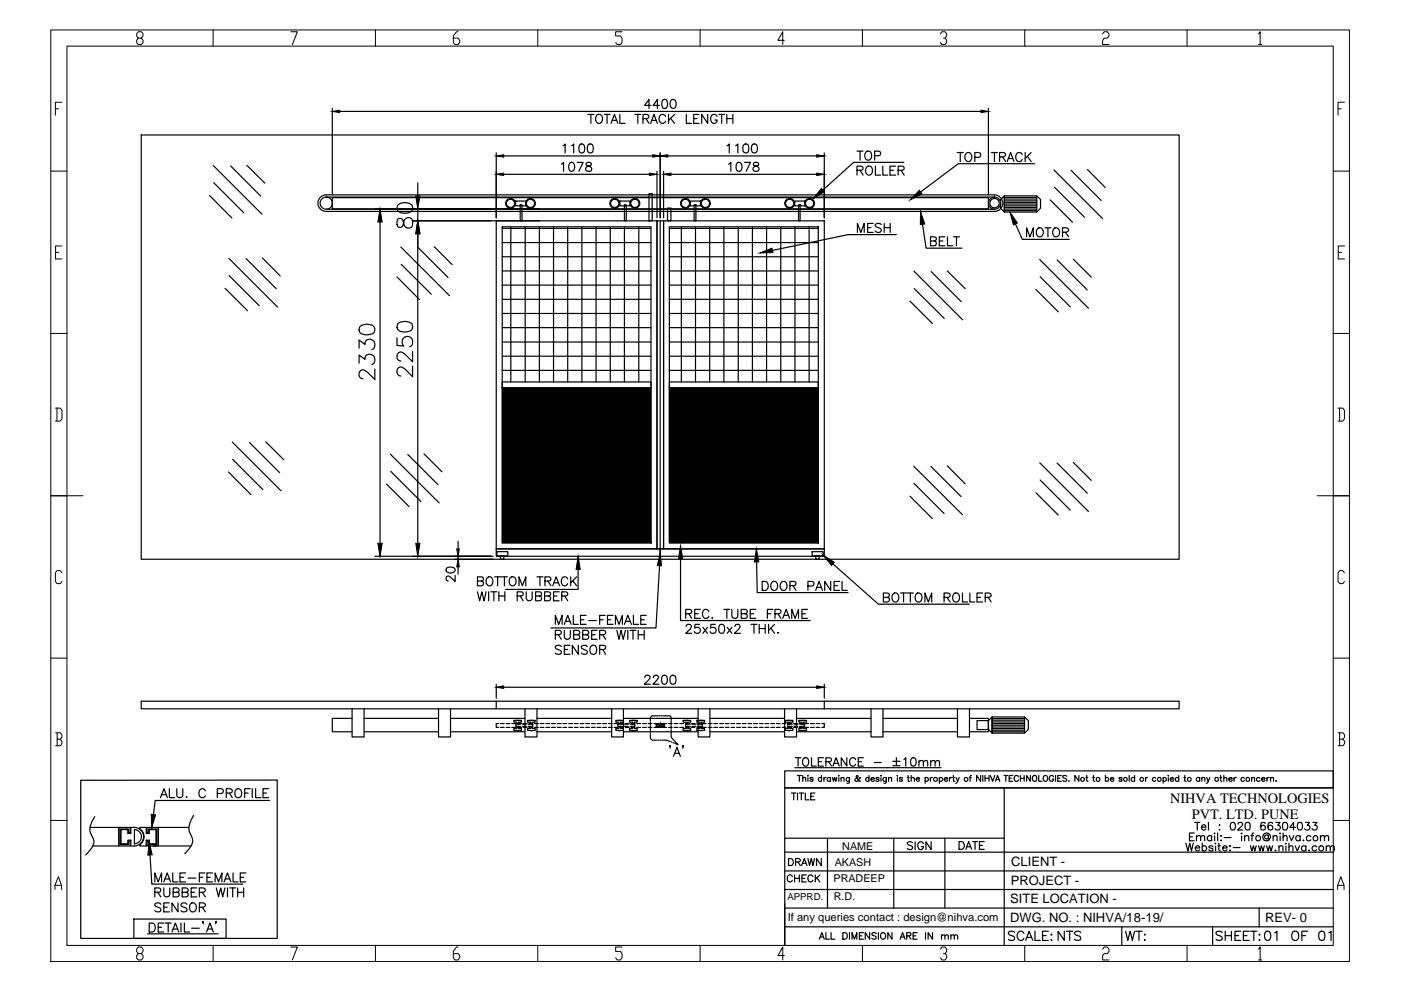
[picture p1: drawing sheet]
<svg xmlns="http://www.w3.org/2000/svg" width="297mm" height="210mm" viewBox="0 0 297 210" stroke-linecap="round" stroke-linejoin="round" font-family="sans-serif">
<defs><g id="words">
<g font-size="3">
<text x="248.1" y="170.3">NIHVA TECHNOLOGIES</text>
<text x="252.7" y="173.7">PVT. LTD. PUNE</text>
</g>
<g font-size="2.8">
<text x="214.4" y="183.6">CLIENT -</text>
<text x="214.2" y="191.5">SITE LOCATION -</text>
<text x="214.3" y="187.6">PROJECT -</text>
<text x="214.2" y="195.5">DWG. NO. : NIHVA/18-19/</text>
<text x="268.2" y="195.5">REV- 0</text>
</g>
<text font-size="2.4" x="167" y="195.2">If any queries contact : design@nihva.com</text>
<g font-size="2.3">
<text x="177" y="183.5">AKASH</text>
<text x="178.6" y="180.1">NAME</text>
<text x="176.7" y="187.1">PRADEEP</text>
<text x="176.8" y="190.9">R.D.</text>
</g>
<text font-size="2" x="166.9" y="190.9">APPRD.</text>
</g></defs>
<!-- layer: 0 -->
<g fill="none" stroke="#000" stroke-width=".25">
<path d="M29.9 28.6h220.1v90h-220.1zM45.2 35.1l10.4 10.3M45.3 38.7l6.4 6.4M48.9 35.2l6.4 6.4M52.3 35.1l3.8 3.7M70.5 23v18.3M72 23.6h136M88.6 38.8v2.7M105.2 32.4v13.8M106.8 37h30.9M106.8 33.1h31.6M119 34.8l.5-.4v1.9"/>
<path d="M119.4 30.9l.4-.4v1.9M120.8 34.5a.55 .55 0 0 1 .9 .3 .88 .88 0 0 1 .1 1.1 .88 .88 0 0 1-1 .3 1.51 1.51 0 0 1 0-1.7zM121.2 30.9l.4-.4v1.9M122.4 34.4h1.2l-.9 1.9M123 30.6a.59 .59 0 0 1 .9 .3 1.26 1.26 0 0 1-.4 1.5h-.3a1.27 1.27 0 0 1-.2-1.8zM124.3 34.5v.4l.3 .2a.8 .8 0 0 1 .8 .9 .64 .64 0 0 1-.8 .3 .64 .64 0 0 1-.3-.8l1-.4 .1-.4a.68 .68 0 0 0-1.1-.2zM124.6 24.3h1.3M124.8 30.6a.61 .61 0 0 1 .9 .3 1.64 1.64 0 0 1-.2 1.4 .67 .67 0 0 1-.9-.2 1.56 1.56 0 0 1 .2-1.5zM125.3 24.3v1.9M126.5 24.5a.71 .71 0 0 1 .8-.2 .71 .71 0 0 1 .4 .7 .82 .82 0 0 1-.2 .9 .82 .82 0 0 1-.9 .1l-.3-.6zM128.1 24.3h1.2M128.7 24.3v1.9"/>
<path d="M129.6 26.2l.7-1.9 .7 1.9M129.8 25.5h.9M131.4 24.3v1.9h1.1M134.6 24.3h1.3M135.2 24.3v1.9M136.3 25.1h1.1a.4 .4 0 0 0 .2-.4 .4 .4 0 0 0-.2-.4h-1.1v1.9M137 25.1l.6 1.1M137.9 26.2l.8-1.9 .7 1.9M138 22.4h-1.3l.9-1.3v1.9M138.2 25.5h.9M139.3 36.3v9.9M139.8 22.4h-1.3l.9-1.3v1.9"/>
<path d="M140 32.4v13.8M140.6 21.2a.59 .59 0 0 1 .8 .3 .96 .96 0 0 1-.6 1.5 1.27 1.27 0 0 1-.2-1.8zM140.7 36.3v9.9M141.1 24.7a.7 .7 0 0 0-.8-.4 .7 .7 0 0 0-.5 .7v.4a.69 .69 0 0 0 .5 .8 .69 .69 0 0 0 .8-.5M141.6 33.1h31.6M141.7 24.3v1.9M142.2 25.1l.8 1.1M142.3 37h30.9M142.4 21.2a.61 .61 0 0 1 .9 .3 .96 .96 0 0 1-.7 1.5 1.19 1.19 0 0 1-.2-1.8zM143 24.3l-1.3 1.2M145.5 24.3v1.9h1.1M147.1 25.1h.7"/>
<path d="M148.2 24.3h-1.1v1.9h1.1M150 24.3v1.9l-1.2-1.9v1.9M152 24.7a.7 .7 0 0 0-.8-.4 .7 .7 0 0 0-.5 .7 .82 .82 0 0 0 .2 .9 .82 .82 0 0 0 .9 .1l.2-.6h-.4M152.4 24.3h1.2M153 24.3v1.9M154.1 25.1h1.3M154.1 24.3v1.9M154.1 30.9l.5-.4v1.9M154.5 34.8l.5-.4v1.9M155.4 24.3v1.9M156 30.9l.4-.4v1.9M156.3 34.5a.55 .55 0 0 1 .9 .3 .88 .88 0 0 1 .1 1.1 .88 .88 0 0 1-1 .3 1.51 1.51 0 0 1 0-1.7z"/>
<path d="M157.8 30.6a.61 .61 0 0 1 .9 .3 1.64 1.64 0 0 1-.2 1.4 .67 .67 0 0 1-.9-.2 1.56 1.56 0 0 1 .2-1.5zM157.8 34.4h1.3l-.9 1.9M159.6 30.6a.64 .64 0 0 1 .9 .3 1.21 1.21 0 0 1-.5 1.5h-.1a.99 .99 0 0 1-.5-1.5zM159.8 34.5v.6l.6 .2a.53 .53 0 0 1 .5 .5 .53 .53 0 0 1-.4 .5l-.8-.1a.56 .56 0 0 1 .5-.9l.6-.2v-.4a.68 .68 0 0 0-1-.2zM174.8 32.4v13.8M181.7 36.1l1.1-.1 .2-.2-.1-.4-.3-.2h-.9v1.9M181.7 32h1.3M182.3 32v2M182.3 36.1l.7 1M183.5 32.3a.71 .71 0 0 1 .8-.2 .71 .71 0 0 1 .5 .7v.4a.72 .72 0 0 1-.7 .8 .72 .72 0 0 1-.7-.8zM183.7 35.5a.78 .78 0 0 1 1-.1 .78 .78 0 0 1 .3 1 .72 .72 0 0 1-.8 .8 .72 .72 0 0 1-.7-.8zM185.4 33l1.1-.1 .2-.2-.1-.5-.4-.2h-.8v2"/>
<path d="M185.6 35.2v1.9h1.1M187.2 35.2v1.9h1M188.7 36.1h.7M189.9 35.2h-1.2v1.9h1.2M190.4 36.1l1.1-.1a.4 .4 0 0 0 .2-.3 .4 .4 0 0 0-.2-.4l-1.1-.1v1.9M191.1 36.1l.6 1M191.6 34.4h-10.6l-6.5 5.9M203 32.3h1.2M203.6 32.3v1.9M204.9 32.4a.93 .93 0 0 1 1.1 .5 .93 .93 0 0 1-.2 1.1l-.1 .2a.95 .95 0 0 1-1.1-.6 .95 .95 0 0 1 .3-1.2zM206.7 33.4h.8a.51 .51 0 0 0 .4-.5 .51 .51 0 0 0-.4-.6h-.8v1.9M209.6 23v18.3"/>
<path d="M210.2 32.3h1.3M210.8 32.3v1.9M211.9 33.3h.8l.4-.2 .1-.4-.5-.4h-.8v1.9M212.6 33.3l.6 .9M213.5 34.2l.8-1.9 .7 1.9M213.8 33.6h.9M216.7 32.8a.69 .69 0 0 0-.8-.5 .69 .69 0 0 0-.5 .8v.4a.69 .69 0 0 0 .5 .8 .69 .69 0 0 0 .8-.5M217.4 32.3v1.9M217.8 33.1l.8 1.1M218.6 32.3l-1.2 1.3M219.4 34.7h-16.2l-8 6M223.4 36l10.4 10.4"/>
<path d="M223.5 39.7l6.4 6.4M227.1 36.1l6.4 6.4M230.6 35.9l3.7 3.9M44.4 41.4l4.8 4.8M48.5 54.8l10.4 10.3M48.6 58.4l6.4 6.4M52.2 54.8l6.4 6.4M55.6 54.7l3.8 3.8M67.9 41.8l.8-.4 .5-.1h141.7a1.76 1.76 0 0 1 1.7 1.8 1.76 1.76 0 0 1-1.7 1.7h-141.7a1.76 1.76 0 0 1-1.7-1.1 1.76 1.76 0 0 1 .4-1.9zM69.2 41.8h141.7M69.2 44.4h141.7M70.5 41.9h139.1v2.4h-139.1z"/>
<path d="M79.5 44.3h34.9M80.6 47.1v68.1M84.2 58.7l4.7 4.8M84.3 46.4a1.28 1.28 0 0 0 .3 1.8h.4a1.93 1.93 0 0 0 .7-1.6 .92 .92 0 0 1 1-.5 .92 .92 0 0 1 .8 .8l-.2 1.1a1 1 0 0 1-1 .3 1 1 0 0 1-.7-.9l-.2-.6a.69 .69 0 0 0-1.1-.4zM84.3 43.5a2.43 2.43 0 0 1 3 0 1.11 1.11 0 0 1-.5 1.5 2.55 2.55 0 0 1-2.5-.3l-.1-.5zM85 52.4l10.3 10.3M85.1 56l6.4 6.4M87.5 46.8h26.9M88.6 44.3v2.5M88.6 49.6v65.6M88.6 52.5l6.4 6.3M92.1 52.3l3.8 3.8"/>
<path d="M105.2 46.8h34.1v69.6h-34.1zM106.5 48.1h31.5v67h-31.5zM106.5 48.4h31.5M106.5 51.4h31.5M106.5 54.4h31.5M106.5 57.4h31.5M108.3 48.1v32.9M109.3 42.6h2.1v1h-2.1zM110.3 43.4h.4v3.4h-.4zM111.4 48.1v32.9M114.4 48.1v32.9M117.4 48.1v32.9"/>
<path d="M120.4 48.1v32.9M123.4 48.1v32.9M126.4 48.1v32.9M129.4 48.1v32.9M131.4 42.6h2.2v1h-2.2zM132.4 43.4h.4v3.4h-.4zM132.4 48.1v32.9M135.4 48.1v32.9M137.6 41.1h.7v5.7h-.7zM139.3 46.8h1.4v69.6h-1.4zM140 46.8v69.6M140.7 46.8h34.1v69.6h-34.1z"/>
<path d="M141.5 44.1h.8v2.7h-.8zM141.9 48.1h31.6v67h-31.6zM141.9 48.4h31.6M141.9 51.4h31.6M141.9 54.4h31.6M141.9 57.4h31.6M144.5 48.1v32.9M146.4 42.6h2.1v1h-2.1zM147.2 43.4h.3v3.4h-.3zM147.5 48.1v32.9M150.5 48.1v32.9M153.5 48.1v32.9"/>
<path d="M156.5 48.1v32.9M159.5 48.1v32.9M162.5 48.1v32.9M165.5 48.1v32.9M168.5 42.6h2.2v1h-2.2zM168.5 48.1v32.9M169.3 43.4h.3v3.4h-.3zM171.5 48.1v32.9M181.8 49.3v-1.9l.7 1.9 .7-1.9v1.9M184 48.3h.7M185.1 47.4h-1.1v1.9h1.1M186.8 47.6a.73 .73 0 0 0-1.2 .2l.2 .3 .9 .4 .1 .5a.78 .78 0 0 1-1.2 0"/>
<path d="M187.5 48.3h1.2M187.5 47.4v1.9M188.7 47.4v1.9M190 49.7h-10.2l-16 3.4M193.8 57.5l10.3 10.3M195.6 47.6l.8 5h7.6M197.3 51.1l1-.1 .2-.2-.1-.4-.3-.2h-.8v1.9h.8a.51 .51 0 0 0 .4-.5 .51 .51 0 0 0-.4-.5M197.4 57.6l6.4 6.4M199.2 51.1h.7M200.3 50.2h-1.1v1.9h1.1M200.8 57.4l3.9 3.8M200.9 50.2v1.9h1.1"/>
<path d="M202.2 50.2h1.2M202.8 50.2v1.9M212.1 42.3v1.9l.9 .8v-3.5h6.8l.8 .8v1.9l-.8 .8h-6.8v-3.5zM213 41.9h6.8M213 42.2h6.8M213 42.6h6.8M213 42.9h6.8M213 43.3h6.8M213 43.6h6.8M213 44h6.8M213 44.3h6.8M213 44.7h6.8"/>
<path d="M215.3 47.5l1.5 3.3h9.9M217.6 50.2v-1.9l.8 1.9 .7-1.9v1.9M219.8 41.5v3.5M220.1 48.4a.93 .93 0 0 1 1.1 .4 .93 .93 0 0 1-.2 1.2l-.2 .1a.95 .95 0 0 1-1.1-.5 .95 .95 0 0 1 .4-1.2zM220.4 55l10.4 10.4M220.5 58.7l6.4 6.4M221.5 48.3h1.3M222.2 48.3v1.9M222.6 42.4l4.8 4.7M223.5 48.4a.95 .95 0 0 1 1.2 .6 .95 .95 0 0 1-.6 1.2 1.01 1.01 0 0 1-.9-.7 1.01 1.01 0 0 1 .3-1.1zM224.1 55.1l6.4 6.4M225.3 49.2l1-.1a.4 .4 0 0 0 .3-.4 .4 .4 0 0 0-.3-.3l-1-.1v1.9"/>
<path d="M225.9 49.2l.6 1M227.6 54.9l3.8 3.9M47.7 61.1l4.8 4.8M76.1 77v-1.7l1.3 .9a1.07 1.07 0 0 1 1.2-1.1 1.07 1.07 0 0 1 .9 1.4l-.2 .5-.5 .3M76.1 73.8v-1.7l1.3 .9a1.08 1.08 0 0 1 1.2-1.1 1.08 1.08 0 0 1 .9 1.5l-.2 .4-.5 .3M76.3 69.3a2.43 2.43 0 0 1 3 0 1.05 1.05 0 0 1-.5 1.5 2.75 2.75 0 0 1-2.5-.3l-.2-.5zM79.5 78.2v2.3l-1.6-1.6a.99 .99 0 0 0-1.4-.3l-.4 .4v.7l.2 .3 .6 .3M84.2 71.6v1.6l1.4 .2a1.16 1.16 0 0 1 .4-2 1.16 1.16 0 0 1 1.5 1.4l-.2 .4-.5 .3M84.3 68.6a2.61 2.61 0 0 1 3 0 1.15 1.15 0 0 1-.5 1.6 2.55 2.55 0 0 1-2.5-.3l-.1-.5zM87.5 77.6v2.3l-1.6-1.6a1.01 1.01 0 0 0-1.6-.2l-.1 .3v.7a.81 .81 0 0 0 .8 .6M87.5 74.5v2.2l-1.6-1.6a1.01 1.01 0 0 0-1.4-.3l-.3 .5v.6a.81 .81 0 0 0 .8 .6M106.5 60.5h31.5"/>
<path d="M106.5 63.5h31.5M106.5 66.5h31.5M106.5 69.5h31.5M106.5 72.5h31.5M106.5 75.5h31.5M106.5 78.5h31.5M141.9 60.5h31.6M141.9 63.5h31.6M141.9 66.5h31.6M141.9 69.5h31.6M141.9 72.5h31.6M141.9 75.5h31.6"/>
<path d="M141.9 78.5h31.6M192.9 63.8l4.8 4.8M193.8 61.2l6.4 6.3M219.6 61.4l4.8 4.7M49.2 93.7l10.4 10.4M49.3 97.4l6.4 6.4M52.9 93.8l6.4 6.4M56.4 93.7l3.7 3.8M82.8 96.3l10.3 10.3M82.9 99.9l6.4 6.4M86.5 96.4l6.4 6.3M89.9 96.2l3.8 3.8"/>
<path d="M106.5 81h31.5v1.2h-31.5zM141.9 81h31.6v1.2h-31.6zM193.7 98.8l10.4 10.3M197.4 98.9l6.4 6.4M200.8 98.8l3.8 3.8M220.4 98.1l10.4 10.4M224.1 98.2l6.4 6.4M227.6 98l3.8 3.9M48.4 100.1l4.8 4.8M79.5 117.9h25.1M82 102.7l4.7 4.7M96.5 118.6h8.1"/>
<path d="M97.1 114.8v1.6M97.1 117.9v.7M105.2 116.4h34.8v1.5h-34.8zM105.3 117h2.4v.9h-2.4zM106.1 117.9h.7v.7h-.7zM139.8 119.9l-.7 13.2h-22.3M140 116.4h34.8v1.5h-34.8zM144.3 118.4v13.2h27.5M160.4 119.1l.1 6.5h19.3M172.2 117h2.3v.9h-2.3zM172.9 117.9h.8v.7h-.8zM176.6 119.5l9.6 8.6h19.3"/>
<path d="M192.9 105.2l4.8 4.7M193.8 102.5l6.4 6.4M219.6 104.5l4.8 4.7M220.5 101.8l6.4 6.4M94.7 120.5a1.29 1.29 0 0 1 1.8 .2 1.02 1.02 0 0 1-.9 .8 1.02 1.02 0 0 1-1-.6zM96.5 122v1.3l-.9-.9a.57 .57 0 0 0-.9-.1l-.1 .6 .4 .3M97.1 120.2v1.6M101.2 123.2l1.1-.1 .2-.2-.1-.4-.3-.2h-.9v1.9h.9a.51 .51 0 0 0 .4-.5 .51 .51 0 0 0-.4-.5M101.2 125.5l.5 1.9 .5-1.9 .4 1.9 .5-1.9M103.3 122.6l.1-.2a.86 .86 0 0 1 1 .3 .86 .86 0 0 1 0 1 .69 .69 0 0 1-.8 .5 .69 .69 0 0 1-.5-.7zM103.6 125.5v1.9M104.1 125.5h1.2"/>
<path d="M104.7 125.5v1.9M104.9 122.3h1.2M105.5 122.3v1.9M105.8 125.5v1.9M105.8 126.4h1.2M106.3 122.3h1.3M106.9 122.3v1.9M107 125.5v1.9M108.1 122.6a.71 .71 0 0 1 .8-.3 .71 .71 0 0 1 .5 .7 .85 .85 0 0 1-.2 .9 .85 .85 0 0 1-.9 .2l-.3-.6zM109.7 126.4l1.1-.1 .1-.3-.1-.4-.3-.1h-.8v1.9M110 124.2v-1.9l.8 1.9 .7-1.9v1.9M110.3 126.4l.6 1"/>
<path d="M111.6 125.5v1.3a.64 .64 0 0 0 .6 .6 .64 .64 0 0 0 .6-.6v-1.3M113.6 126.4l1.1-.1 .1-.3-.1-.4-.3-.1h-.8v1.9h.8a.51 .51 0 0 0 .4-.5 .51 .51 0 0 0-.4-.5M113.8 122.3h1.3M114.5 122.3v1.9M115.5 126.4l1.1-.1 .1-.3-.1-.4-.3-.1h-.8v1.9h.8a.51 .51 0 0 0 .4-.5 .51 .51 0 0 0-.4-.5M115.5 123.2l1.1-.1 .2-.2-.1-.4-.3-.2h-.9v1.9M116.2 123.2l.6 1M117.2 124.2l.7-1.9 .7 1.9M117.4 126.4h.7M117.4 123.6h1M117.7 132.4v-1.9l.8 1.9 .7-1.9v1.9M117.7 134.6l1.1-.1 .2-.3-.1-.4-.4-.2h-.8v2"/>
<path d="M118.4 134.6l.6 1M118.5 125.5h-1.1v1.9h1.1M119 137.1a.73 .73 0 0 0-1.3 .2l.2 .2 .9 .4 .2 .6a.88 .88 0 0 1-1.3 0M119.1 126.4l1.1-.1 .2-.3-.1-.4-.4-.1h-.8v1.9M119.6 132.4l.8-1.9 .7 1.9M119.6 133.6v1.4a.64 .64 0 0 0 .7 .6 .64 .64 0 0 0 .6-.6v-1.4M119.6 137.7h.8M119.7 126.4l.7 1M119.9 131.7h.9M120.4 122.8a.69 .69 0 0 0-.8-.5 .69 .69 0 0 0-.6 .7v.5a.69 .69 0 0 0 .6 .7 .69 .69 0 0 0 .8-.5M120.8 136.8h-1.2v1.9h1.2M121 122.3v1.9"/>
<path d="M121.4 123.1l.9 1.1M121.6 130.5v1.9h1M121.6 134.6l1.1-.1a.4 .4 0 0 0 .2-.4 .4 .4 0 0 0-.2-.4l-1.1-.1v2h.8l.4-.2 .1-.5-.5-.3M122.3 122.3l-1.3 1.3M122.6 120.7v4.3h-15.4M122.6 136.8v1.9l-1.3-1.9v1.9M123.1 131.4h.7M123.5 134.6l1.1-.1a.4 .4 0 0 0 .2-.4 .4 .4 0 0 0-.2-.4l-1.1-.1v2h.8l.4-.2 .1-.5-.5-.3M124.3 130.5h-1.2v1.9h1.2M124.5 137.1a.73 .73 0 0 0-1.3 .2l.3 .2 .8 .4 .2 .6a.86 .86 0 0 1-1.3 0M124.8 131.6h1.6M125.2 137.1a.71 .71 0 0 1 .8-.3 .71 .71 0 0 1 .5 .7v.5a.72 .72 0 0 1-.7 .8 .72 .72 0 0 1-.7-.8z"/>
<path d="M125.4 134.6h.8M126.6 133.6h-1.2v2h1.2M127.1 134.6l1.1-.1 .2-.3-.1-.4-.3-.2h-.9v2M127.1 137.7l1.1-.1 .2-.2-.1-.4-.3-.2h-.9v1.9M127.1 131.4h.8M127.8 134.6l.6 1M127.8 137.7l.6 1M128.3 130.5h-1.2v1.9M128.8 131.4h.7M130 130.5h-1.2v1.9h1.2M130.5 132.4v-1.9l.7 1.9 .8-1.9v1.9M130.8 133.6l.4 2 .5-2 .4 2 .5-2"/>
<path d="M132.4 132.4l.7-1.9 .8 1.9M132.7 131.7h.9M133.1 133.6v2M133.6 133.6h1.2M134.2 133.6v2M134.3 130.5v1.9h1.1M135.3 134.6h1.3M135.3 133.6v2M135.9 131.4h.7M136.6 133.6v2M137 130.5h-1.1v1.9h1.1M145.4 130.1l1.1-.1 .2-.2-.1-.4-.4-.2h-.8v1.9"/>
<path d="M145.5 132.8a.58 .58 0 0 1 .5-.4 .58 .58 0 0 1 .6 .4l-.3 .6-.9 .9h1.3M146 130.1l.7 1M147.3 130.1h.7M148.3 132.4h-.9l-.1 .8a.67 .67 0 0 1 1 0 .67 .67 0 0 1-.1 1 .67 .67 0 0 1-1-.3M148.5 129.2h-1.2v1.9h1.2M149 133l1 1.3M150 133l-1 1.3M150.3 129.7a.69 .69 0 0 0-.8-.5 .69 .69 0 0 0-.6 .7v.5a.69 .69 0 0 0 .6 .7 .69 .69 0 0 0 .8-.5M151 130.9v.2zM151.7 132.4h-1l-.1 .8a.67 .67 0 0 1 1.1 0 .67 .67 0 0 1-.2 1 .67 .67 0 0 1-.9-.3M152.6 132.5a.64 .64 0 0 1 1 .3 .96 .96 0 0 1-.7 1.5 1.03 1.03 0 0 1-.4-1.5zM153.5 129.2h1.2"/>
<path d="M154.1 129.2v1.9M154.2 133l1 1.3M155.2 129.2v1.4a.64 .64 0 0 0 .6 .5 .64 .64 0 0 0 .6-.5v-1.4M155.2 133l-1 1.3M155.8 132.8l.1-.3 .3-.1 .5 .1 .2 .3-.3 .6-.9 .9h1.3M157.2 130.1l1.1-.1 .1-.2-.1-.4-.3-.2h-.8v1.9h.8l.3-.2 .1-.4-.4-.4M159.1 130.1h.7M159.2 132.4h1.3M159.9 132.4v1.9M160.2 129.2h-1.1v1.9h1.1M161 132.4v1.9M161 133.3h1.2"/>
<path d="M161.6 123.3h.6a1.02 1.02 0 0 1 .7 .9 1.02 1.02 0 0 1-.7 1h-.6zM162.2 132.4v1.9M162.7 130.1h.7M163 132.4v1.9M163.4 133.2l.8 1.1M163.6 123.5a.71 .71 0 0 1 .8-.2 .71 .71 0 0 1 .5 .7v.5a.72 .72 0 0 1-.8 .7 .72 .72 0 0 1-.7-.7zM163.9 129.2h-1.2v1.9M164.2 132.4l-1.2 1.2M164.3 130.1l1.1-.1 .2-.2-.1-.4-.4-.2h-.8v1.9M164.9 134.2h.1zM164.9 130.1l.7 1M165.8 123.4a.86 .86 0 0 1 1 .3 .86 .86 0 0 1 0 1 .69 .69 0 0 1-.8 .5 .69 .69 0 0 1-.6-.7 1.13 1.13 0 0 1 .4-1.1z"/>
<path d="M166 131.1l.7-1.9 .7 1.9M166.2 130.5h.9M167.5 124.2l1.1-.1 .2-.3-.1-.4-.4-.1h-.8v1.9M167.9 131.1v-1.9l.7 1.9 .7-1.9v1.9M168.1 124.2l.7 1M170 130.1h.7M171.2 129.2h-1.2v1.9h1.2M171.3 124.2h1.1l.2-.3-.1-.5-.4-.1h-.8v1.9M172.9 125.2l.8-1.9 .7 1.9M173.2 124.5h.9M176.1 123.3v1.9l-1.2-1.9v1.9M176.8 124.2h.8"/>
<path d="M178 123.3h-1.2v1.9h1.2M178.5 123.3v1.9h1.1M187.3 126.7l1.1-.2 .2-.2-.1-.4-.4-.2h-.8v1.9h.8l.4-.1 .1-.5-.5-.3M189.5 125.8a.93 .93 0 0 1 1.1 .4 .93 .93 0 0 1-.2 1.2l-.2 .2a.95 .95 0 0 1-1.1-.6 .95 .95 0 0 1 .4-1.2zM190.9 125.7h1.3M191.6 125.7v1.9M192.4 125.7h1.2M193 125.7v1.9M194.4 125.8a.95 .95 0 0 1 1.1 .7 .95 .95 0 0 1-.6 1.1 1.01 1.01 0 0 1-.9-.7 1.01 1.01 0 0 1 .4-1.1zM196.1 127.6v-1.9l.7 1.9 .7-1.9v1.9M200.2 126.7l1.1-.2 .1-.2v-.4l-.4-.2h-.8v1.9M200.8 126.7l.6 .9"/>
<path d="M202.4 125.8a.93 .93 0 0 1 1 .4 .93 .93 0 0 1-.1 1.2 .71 .71 0 0 1-.8 .2 .71 .71 0 0 1-.5-.7 1.13 1.13 0 0 1 .4-1.1zM204.1 125.7v1.9h1.1M205.6 125.7v1.9h1.1M207.2 126.7h.7M208.3 125.7h-1.1v1.9h1.1M208.9 126.7h.8l.3-.3 .2-.3-.5-.4h-.8v1.9M209.5 126.7l.7 .9M29.9 148.7h220.1v1.6h-220.1zM74.6 152.3h-4.1v2.9h4.1M74.6 150.3v6h2.6v-6M77.2 152.3h15.8M77.2 155.2h15.8"/>
<path d="M93 150.3v6h2.5v-6M95.5 152.3h15.8M95.5 155.2h15.8M105.2 145.1v2.9M105.2 148.7v1.6M105.7 153.4h-.5v.8h.5M106.1 153.4h.8M106.1 154.2h.8M106.8 145.7h66.4M107.3 153.4h.8M107.3 154.2h.8M108.5 153.4h.8"/>
<path d="M108.5 154.2h.8M109.5 152.7h-.6v.4h.6M109.5 154.4h-.6v.5h.6M109.6 152.7h.9v.4h-.5l-.1 .4M109.6 153.1v.4M109.6 154v.4M109.7 153.4h.8M109.7 154.2h.8M109.9 154l.1 .4h.5v.5h-.9M110.4 153.5h-1v.5h1M110.8 154h.8M110.8 153.5h.8"/>
<path d="M110.9 153.4h.8M110.9 154.2h.8M111.3 150.3v6h2.5v-6M112 153.5h1v.5h-1M112.2 153.4h.8M112.2 154.2h.8M112.5 154v.4h-.6v.5h.9M112.8 152.7h-.9v.4h.6v.4M112.8 153.1v.4M112.8 154v.4M112.9 152.7h.6v.4h-.6M112.9 154.4h.6v.5h-.6"/>
<path d="M113.3 153.4h.8M113.3 154.2h.8M113.8 152.3h15.9M113.8 155.2h15.9M114.5 153.4h.8M114.5 154.2h.8M115.8 153.4h.8M115.8 154.2h.8M116.9 153.4h.8M116.9 154.2h.8M118.2 153.4h.8M118.2 154.2h.8"/>
<path d="M119.4 153.4h.8M119.4 154.2h.8M120.6 153.4h.8M120.6 154.2h.8M121.8 153.4h.8M121.8 154.2h.8M123 153.4h.8M123 154.2h.8M124.2 153.4h.8M124.2 154.2h.8M125.4 153.4h.8M125.4 154.2h.8"/>
<path d="M126.6 153.4h.8M126.6 154.2h.8M127.8 153.4h.8M127.8 154.2h.8M129 153.4h.8M129 154.2h.8M129.7 150.3v6h2.5v-6M130.2 153.4h.8M130.2 154.2h.8M131.2 154v.4h-.6v.5h.9M131.4 153.4h.8M131.4 154.2h.8"/>
<path d="M131.5 152.7h-.9v.4h.6v.4M131.5 153.1v.4M131.5 154v.4M131.6 152.7h.6v.4h-.6M131.6 154.4h.6v.5h-.6M132 153.5h-1v.5h1M132.2 152.3h15.8M132.2 155.2h15.8M132.4 154h.8M132.4 153.5h.8M132.6 153.4h.8M132.6 154.2h.8"/>
<path d="M133.6 153.5h1v.5h-1M133.8 153.4h.8M133.8 154.2h.8M134.1 154v.4h-.6v.5h1M134.5 152.7h-1v.4h.6v.4M134.5 153.1v.4M134.5 154v.4M134.5 152.7h.6v.4h-.6M134.5 154.4h.6v.5h-.6M135 153.4h.8M135 154.2h.8M136.2 153.4h.8"/>
<path d="M136.2 154.2h.8M136.7 143.6l.1-.3 .3-.1 .6 .1a.6 .6 0 0 1-.1 .8l-1 1h1.3M137.4 153.4h.8M137.4 154.2h.8M137.9 155.8v.7l.2 .3 1.2 .1M137.9 153v.2M137.9 153.4v.2M137.9 153.8v1.1M137.9 155v.2M137.9 155.4v.3M138.5 143.6l.2-.3h.7a.38 .38 0 0 1 .1 .6l-1.1 1.2h1.3M138.7 153.4h.5v.8h-.5"/>
<path d="M139.5 156.9h.2M139.6 151.8h-1.5l-.2 .4v.6M139.8 153.5l.3 .3-.3 .3zM139.8 151.8h.2M139.9 156.9h.2M140.1 153.4h.2v.3l.1-.2h.3v.6l-.4-.1v.2l-.2-.1a.47 .47 0 0 0 0-.7zM140.1 153.4h.1M140.2 153.6l-.4-.2h-.1v.3l-.2-.2h-.3v.6h.3v-.1v.1h-.3v-.6h.3l.1 .1v-.2h-.4v.8h.4l-.1-.2h.2v.2l.5-.2M140.2 151.8h.2M140.3 156.9h.9l.9 .3M140.3 153.4h.5v.8h-.5v-.2l.1 .1h.4v-.6h-.4l-.1 .1zM140.5 143.3a.61 .61 0 0 1 .9 .2 .99 .99 0 0 1-.6 1.6 1.27 1.27 0 0 1-.3-1.8z"/>
<path d="M140.6 151.8h1.2l.5 .2v1.7M140.6 154.2h.2M141.3 153.4h-.5v.8h.5M141.7 153.4h.8M141.7 154.2h.8M142 158.2h.2h-.2l.2 .4M142.3 154.7l.1 1.8 1.4 1.4-.7-.3M142.3 153.9v.2M142.3 154.3v.2M142.3 143.3a.63 .63 0 0 1 .9 .2 .99 .99 0 0 1-.6 1.6 1.19 1.19 0 0 1-.3-1.8zM142.3 157.3l.2 .1M142.7 157.5h.2"/>
<path d="M142.9 153.4h.8M142.9 154.2h.8M143.1 159.7h.9M144.1 153.4h.8M144.1 154.2h.8M144.9 158.2h-.2h.2l-.2 .4M145.3 153.4h.8M145.3 154.2h.8M145.5 152.7h-.7v.4h.7M145.5 154.4h-.7v.5h.7M145.5 152.7h.3M145.5 154.9h.3"/>
<path d="M145.5 153.1v.4M145.5 154v.4M145.8 153.1v.4M145.8 154v.4M145.9 152.7h.5v.4h-.5M145.9 154.4h.5v.5h-.5M146.4 153.5h-1.1v.5h1.1M146.5 153.4h.8M146.5 154.2h.8M146.7 154h.8M146.7 153.5h.8M147.8 153.4h.8"/>
<path d="M147.8 154.2h.8M147.9 153.5h1v.5h-1M148 150.3v6h2.5v-6M148.4 154v.4h-.6v.5h.9M148.7 152.7h-.9v.4h.6v.4M148.7 153.1v.4M148.7 154v.4M148.8 152.7h.6v.4h-.6M148.8 154.4h.6v.5h-.6M148.9 153.4h.8M148.9 154.2h.8M150.2 153.4h.8"/>
<path d="M150.2 154.2h.8M150.5 152.3h15.8M150.5 155.2h15.8M151.4 153.4h.8M151.4 154.2h.8M152.6 153.4h.8M152.6 154.2h.8M153.8 153.4h.8M153.8 154.2h.8M155 153.4h.8M155 154.2h.8M156.2 153.4h.8"/>
<path d="M156.2 154.2h.8M157.4 153.4h.8M157.4 154.2h.8M158.6 153.4h.8M158.6 154.2h.8M159.8 153.4h.8M159.8 154.2h.8M161 153.4h.8M161 154.2h.8M162.2 153.4h.8M162.2 154.2h.8M163.4 153.4h.8"/>
<path d="M163.4 154.2h.8M164.6 153.4h.8M164.6 154.2h.8M165.8 153.4h.8M165.8 154.2h.8M166.3 150.3v6h2.6v-6M167 153.4h.8M167 154.2h.8M167.1 154v.4h-.6v.5h.9M167.4 152.7h-.9v.4h.6v.4M167.4 153.1v.4M167.4 154v.4"/>
<path d="M167.5 152.7h.6v.4h-.6M167.5 154.4h.6v.5h-.6M168 153.5h-1v.5h1M168.2 153.4h.9M168.2 154.2h.9M168.4 154h.8M168.4 153.5h.8M168.9 152.3h15.8M168.9 155.2h15.8M169.4 153.4h.8M169.4 154.2h.8M169.6 153.5h1v.5h-1"/>
<path d="M170 152.7h-.6v.4h.6M170 154.4h-.6v.5h.6M170.1 154.9h.3M170.1 152.7h.3M170.1 153.1v.4M170.1 154v.4M170.4 153.1v.4M170.4 154v.4M170.4 152.7h.6v.4h-.6M170.4 154.4h.6v.5h-.6M170.6 153.4h.8M170.6 154.2h.8"/>
<path d="M171.8 153.4h.8M171.8 154.2h.8M173 153.4h.8M173 154.2h.8M174.3 153.4h.5v.8h-.5M174.8 145.1v2.9M174.8 148.7v1.6M184.7 150.3v6h2.5v-6M187.2 152.3h15.8M187.2 155.2h15.8M203 150.3v6h2.5v-6M205.5 152.3h4.1v2.9h-4.1"/>
<path d="M207.2 152.8h2.4v1.9h-2.4zM209.6 152.8v1.8l.8 .8v-3.4h6.8l.8 .8v1.8l-.8 .8h-6.8v-3.4zM210.4 152.4h6.8M210.4 155.2h6.8M210.4 153.4h6.8M210.4 152.7h6.8M210.4 153.1h6.8M210.4 153.8h6.8M210.4 154.1h6.8M210.4 154.5h6.8M210.4 154.8h6.8M217.2 152v3.4"/>
<path d="M17.1 165.4h41.7v33.6h-41.7zM19.1 175.4h6.1v4h-5.5M20.1 173.1a3.7 3.7 0 0 0-.9 3.5l.1 .2a2.41 2.41 0 0 1-.2 3.5l-.9 1M25.2 175.4h2.4v1.1h-.4v-.7h-1.7v3.3h1.7v-.8h.4v1.1h-2.4zM28.5 175.4a1.97 1.97 0 0 1 2 2 1.97 1.97 0 0 1-2 2M28.5 175.9a1.5 1.5 0 0 1 1.5 1.5 1.5 1.5 0 0 1-1.5 1.5M28.5 175.4h-.8v1.3h-.6v-.8h-1.4v3h1.4v-.8h.6v1.3h.8M28.5 175.9v3M29.7 175.7a2.05 2.05 0 0 1 0 3.4M29.7 179.1l.1 .3M29.8 175.4l-.1 .3M29.8 175.4h1.2v1.3h.6v-.8h1.5v3h-1.5v-.8h-.6v1.3h-1.2"/>
<path d="M31.2 175.4h2.3v4h-2.3v-1.1h.3v.8h1.7v-3.3h-1.7v.7h-.3zM32.4 179.4h.8M34 169.1l.8-1.9 .7 1.9M34.3 168.5h.9M35.9 167.2v1.9h1.1M37.5 167.2v1.4a.65 .65 0 0 0 .6 .5 .65 .65 0 0 0 .6-.5v-1.4M39.5 169h.1zM40.1 175.4h-6.6v4h7M41 172.9l-.5 1a3.4 3.4 0 0 0 .2 3.7 2.32 2.32 0 0 1-.7 2.5l-.8 .9M43.5 167.7a.7 .7 0 0 0-.8-.5 .7 .7 0 0 0-.5 .8 .77 .77 0 0 0 .3 1 .77 .77 0 0 0 1-.3M46.1 168.2l1.1-.1 .1-.2v-.5l-.4-.2h-.8v1.9M48 168.1h1.1l.1-.3v-.4l-.4-.2h-.8v1.9"/>
<path d="M48.6 168.1l.6 1M50 167.5a.78 .78 0 0 1 1-.1 .78 .78 0 0 1 .2 1 .77 .77 0 0 1-.9 .7 .77 .77 0 0 1-.5-1.1zM51.9 168.1h.7M53.1 167.2h-1.2v1.9M53.5 167.2v1.9M54.2 167.2v1.9h1.1M55.8 168.1h.7M57 167.2h-1.2v1.9h1.2M57.2 169.7h-24.3l-.4 3M142.8 160.4l.7-1.9 .7 1.9M166.4 163.4h116.3v3.6h-116.3zM166.4 177.7h46.5"/>
<path d="M167.8 168.1h1M168.3 168.1v1.5M168.5 162.8h31M168.6 160.7h1.2M169.1 164.4h.8M169.1 168.1v1.5M169.2 160.7v1.7M169.4 168.1h1M169.5 164.4v1.3M169.9 168.1v1.5M170.2 165.1l.3-.3 .3 .1v.8M170.2 164.4v1.3"/>
<path d="M170.3 160.9a.57 .57 0 0 1 1 0 .92 .92 0 0 1 .2 1 .92 .92 0 0 1-.8 .5l-.4-.2-.1-.4zM170.7 168.1v1.5h.8M171.3 164.4v.1zM171.3 164.9v.8M171.9 168.8h.5M172.1 160.7v1.7h1M172.4 165l-.3-.2-.3 .1v.2l.6 .4-.3 .2-.4-.2M172.8 168.1h-.9v1.5h.9M173.5 161.5h.7M174.2 165a.38 .38 0 0 0-.6 0 .38 .38 0 0 0 0 .5 .38 .38 0 0 0 .6 0M174.2 164.4v1.3M174.6 160.7h-1.1v1.7h1.1"/>
<path d="M174.7 164.8v.9M175.1 161.5l1-.1 .2-.2-.1-.4-.3-.1h-.8v1.7M175.1 164.8l-.2 .1-.2 .3M175.4 177.7v14.8M175.7 161.5l.6 .9M176.1 165a.4 .4 0 0 0-.6 0 .4 .4 0 0 0 0 .5 .4 .4 0 0 0 .6 0M176.1 164.8v.9M176.5 164.8l.2 .9 .3-.9 .2 .9 .2-.9M176.6 162.4l.7-1.7 .6 1.7M176.8 161.8h.9M177.9 164.4v.1zM177.9 164.9v.8"/>
<path d="M178.3 165.1l.3-.3 .3 .1 .1 .8M178.3 164.8v.9M179.5 160.7v1.7l-1.1-1.7v1.7M180.1 164.8v1.1l-.6 .1M180.1 165a.4 .4 0 0 0-.6 0 .4 .4 0 0 0 0 .5 .4 .4 0 0 0 .6 0M181.4 161.1a.65 .65 0 0 0-.7-.4 .65 .65 0 0 0-.6 .6v.5a.65 .65 0 0 0 .6 .6 .65 .65 0 0 0 .7-.4M182 161.5h.6M182.4 165l-.1-.2a.8 .8 0 0 1-1 .8v-.4l.6-.5-.1-.3-.3 .2 .1 .3 .5 .7h.3M183.1 160.7h-1.1v1.7h1.1M184.2 165a.4 .4 0 0 0-.5 0 .4 .4 0 0 0 0 .5 .4 .4 0 0 0 .5 0M184.2 164.4v1.3M184.7 165.2h.7a.4 .4 0 0 0-.6-.3 .4 .4 0 0 0-.1 .6 .4 .4 0 0 0 .6 .1l.1-.1"/>
<path d="M185.3 161.7h1.5M186.4 165l-.2-.2-.4 .1v.2l.5 .2 .1 .2-.2 .2-.5-.2M186.8 164.4v.1zM186.8 164.9v.8M187.9 164.8v1l-.1 .2h-.4M187.9 165a.4 .4 0 0 0-.6 0 .4 .4 0 0 0 0 .5 .4 .4 0 0 0 .6 0M188.4 165.1l.3-.3 .3 .1v.8M188.4 164.8v.9M189.3 161.4h1.5M189.3 162.3h1.5M189.5 177.7v14.8M190 160.7v1.5"/>
<path d="M190.3 164.4v.1zM190.3 164.9v.8M191.3 165l-.2-.2-.4 .1v.2l.6 .2v.2l-.2 .2-.4-.2M191.7 161l.3-.3v1.7M192.4 164.8h.4M192.5 164.4v1l.1 .2 .2 .1M193.2 165.1l.3-.3 .3 .1 .1 .8M193.2 164.4v1.3M193.3 160.7a.58 .58 0 0 1 .9 .3 .9 .9 0 0 1-.6 1.4 1.14 1.14 0 0 1-.3-1.7zM193.5 178.7a.63 .63 0 0 0-1.1 .2l.9 .5 .2 .5a.69 .69 0 0 1-1.1 0M194 178.5v1.6M194.2 165.2h.8v-.1a.4 .4 0 0 0-.6-.1 .4 .4 0 0 0 0 .6 .4 .4 0 0 0 .6-.1"/>
<path d="M194.8 161.6l.5-.4 .4 .1 .1 1.1M194.8 161.2v1.2M195.8 178.9a.61 .61 0 0 0-.7-.4 .61 .61 0 0 0-.5 .6v.4a.6 .6 0 0 0 .6 .6 .6 .6 0 0 0 .6-.6h-.5M195.8 161.6l.4-.4 .4 .1 .1 1.1M196.1 165a.38 .38 0 0 1 .6 0 .38 .38 0 0 1 0 .5 .38 .38 0 0 1-.6 0M196.1 164.8v1.3M197.2 164.8v.9M197.3 161.6l.5-.4 .4 .1 .1 1.1M197.3 161.2v1.2M197.4 178.5v1.6l-1.1-1.6v1.6M197.7 164.8l-.3 .1-.2 .3M198.3 161.6l.4-.4 .4 .1 .1 1.1"/>
<path d="M199.2 165a.4 .4 0 0 1 .5 0 .4 .4 0 0 1 0 .5 .4 .4 0 0 1-.5 0M199.2 164.8v1.3M200.2 165.2h.7a.4 .4 0 0 0-.5-.3 .4 .4 0 0 0-.2 .6 .4 .4 0 0 0 .6 .1l.1-.1M200.3 177.7v14.8M201.3 164.8v.9M201.8 164.8l-.3 .1-.2 .3M202 164.8h.4M202.2 164.4v1v.2l.3 .1M202.7 164.8l.3 .9 .4-.9M203 165.7l-.4 .4M203.3 178.4h.6a.88 .88 0 0 1 .6 .9 .88 .88 0 0 1-.6 .8h-.6zM205 179.5h.8"/>
<path d="M205.5 164.8h.4M206 164.4l-.3 .3v1M206.2 178.4h1.1M206.7 178.4v1.7M207.7 179.2h.6M207.9 164.4v1.3l-.8-1.3v1.3M208.4 164.4v1.3M208.7 178.4h-1v1.7h1M208.8 164.4v1.3M208.8 165h.9M209.7 164.4v1.3M210 164.4l.5 1.3 .4-1.3"/>
<path d="M211 165.7l.5-1.3 .5 1.3M211.2 165.3h.6M212.9 164.4h.8M212.9 167v33.4M213.2 164.4v1.3M214 165h.4M214.7 164.4h-.7v1.3h.7M215.9 164.7a.46 .46 0 0 0-.5-.3 .46 .46 0 0 0-.4 .5v.3a.46 .46 0 0 0 .4 .4 .46 .46 0 0 0 .5-.2M216.3 165h.8M216.3 164.4v1.3M217.1 164.4v1.3M218.5 164.4v1.3l-.9-1.3v1.3"/>
<path d="M219 164.6l.1-.1a.58 .58 0 0 1 .7 .5 .58 .58 0 0 1-.7 .6l-.2-.4zM220.2 164.4v1.3h.8M221.3 164.6l.1-.1a.57 .57 0 0 1 .8 .6 .57 .57 0 0 1-.9 .4l-.1-.3zM223.4 164.7a.46 .46 0 0 0-.6-.3 .46 .46 0 0 0-.3 .5v.3a.45 .45 0 0 0 .4 .5 .45 .45 0 0 0 .5-.5h-.3M223.8 164.4v1.3M224.3 165h.4M225 164.4h-.7v1.3h.7M226.2 164.6l-.3-.2-.6 .2 .1 .3 .7 .3 .1 .3-.3 .2-.6-.2M226.6 165.6h.1M228.7 164.4v1.3l-.8-1.3v1.3M230.2 164.8h.4M230.4 164.4v1v.2l.3 .1"/>
<path d="M231.7 164.8h.4M231.8 164.4v1l.3 .3M234.4 165a.38 .38 0 0 1 .5 0 .38 .38 0 0 1 0 .5 .38 .38 0 0 1-.5 0M234.4 164.4v1.3M235.4 165.2h.7a.4 .4 0 0 0-.5-.3 .4 .4 0 0 0-.2 .6 .4 .4 0 0 0 .6 .1l.1-.1M237.9 165l-.1-.1h-.5v.2l.5 .2 .1 .2-.3 .2-.3-.2M239.4 164.4v1.3M240.6 165a.4 .4 0 0 0-.6 0 .4 .4 0 0 0 0 .5 .4 .4 0 0 0 .6 0M240.6 164.4v1.3M242.9 164.8v.9M243.3 164.8l-.3 .1-.1 .3M245 165a.4 .4 0 0 0-.6 0 .4 .4 0 0 0 0 .5 .4 .4 0 0 0 .6 0"/>
<path d="M246.6 165a.38 .38 0 0 1 .6 0 .38 .38 0 0 1 0 .5 .38 .38 0 0 1-.6 0M246.6 164.8v1.3M247.7 164.4v.1zM247.7 164.9v.8M248.1 165.2h.7a.4 .4 0 0 0-.5-.3 .4 .4 0 0 0-.2 .6 .4 .4 0 0 0 .6 .1l.1-.1M249.9 165a.4 .4 0 0 0-.6 0 .4 .4 0 0 0 0 .5 .4 .4 0 0 0 .6 0M249.9 164.4v1.3M251 164.8h.4M251.2 164.4v1v.2l.3 .1M251.4 178.8l.5 1.6 .3-1.6 .4 1.6 .4-1.6M252.2 177.4h.6M253.2 176.6h-1v1.7h1"/>
<path d="M253.3 174.4h1.1M253.4 179.8h1a.5 .5 0 0 0-.7-.4 .5 .5 0 0 0-.2 .8 .47 .47 0 0 0 .4 .2 .47 .47 0 0 0 .5-.2M253.7 177.5l.4-.3h.4l.1 1.1M253.7 177.2v1.1M253.8 174.4v1.6M254.4 165a.4 .4 0 0 0-.6 0 .4 .4 0 0 0 0 .5 .4 .4 0 0 0 .6 0M254.4 164.8v.9M254.6 177.5l.3-.3h.4l.1 1.1M254.7 175.4h1a.47 .47 0 0 0-.5-.6 .47 .47 0 0 0-.5 .6v.1a.51 .51 0 0 0 .4 .5 .51 .51 0 0 0 .6-.2M254.8 165.1l.3-.3 .3 .1 .1 .8M254.8 164.8v.9M254.9 179.6a.52 .52 0 0 1 .8-.1 .52 .52 0 0 1 0 .8 .52 .52 0 0 1-.8-.1"/>
<path d="M254.9 178.8v1.6M255.8 164.8l.4 .9 .3-.9M256.2 165.7l-.5 .4M256.2 174.4v1.6M256.9 177.4a.52 .52 0 0 0-.8 0 .52 .52 0 0 0 0 .7 .52 .52 0 0 0 .8 0M256.9 177.2v1.1M257.2 179.6a.51 .51 0 0 0-.9 0l.8 .4 .1 .2a.51 .51 0 0 1-.9 0M257.5 176.6v.2zM257.5 177.2v1.1M257.7 178.9h.1zM257.7 179.4v1M258.2 176.6v1.7"/>
<path d="M258.2 179.3h.6M258.4 178.8v1.3l.1 .2 .3 .1M258.5 175h.1zM258.6 175.9v.1zM258.6 164.8h.5M258.8 164.4v1l.3 .3M258.8 177.2h.1zM258.8 178.2h.1zM259.2 179.8h1a.5 .5 0 0 0-.7-.4 .5 .5 0 0 0-.2 .8 .47 .47 0 0 0 .4 .2 .47 .47 0 0 0 .5-.2M259.5 165.1l.3-.3 .3 .1v.8M259.5 164.4v1.3M259.6 177.6h1.4"/>
<path d="M260.5 165.2h.8a.4 .4 0 0 0-.6-.3 .4 .4 0 0 0-.2 .6 .4 .4 0 0 0 .6 .1l.2-.1M260.8 179.3v.2zM261.1 174.4a.58 .58 0 0 1 .7 .3l.1 .3a.7 .7 0 0 1-.6 1 1.02 1.02 0 0 1-.2-1.6zM261.5 179.7h1.4M261.6 164.8v.9M262.1 164.8l-.3 .1-.2 .3M262.5 174.8a.51 .51 0 0 1 .4-.5 .51 .51 0 0 1 .6 .4l-.3 .5-.8 .8h1.1M263.2 176.6v.2zM263.2 177.2v1.1M263.8 165a.4 .4 0 0 0-.6 0 .4 .4 0 0 0 0 .5 .4 .4 0 0 0 .6 0M263.9 177.5l.4-.3h.4l.1 1.1M263.9 177.2v1.1"/>
<path d="M264.2 174.4a.64 .64 0 0 1 .8 .3v1a.54 .54 0 0 1-.5 .3 .54 .54 0 0 1-.5-.3 1.31 1.31 0 0 1 .2-1.3zM265.1 179.3l.3 1.1 .3-1.1 .3 1.1 .3-1.1M265.2 177.2h.6M265.4 165.1l.3-.3 .3 .1v.8M265.4 164.8v.9M265.8 176.6l-.3 .1-.1 .3v1.3M266.8 179.3l.3 1.1 .3-1.1 .4 1.1 .3-1.1M267.1 165a.4 .4 0 0 0-.6 0 .4 .4 0 0 0 0 .5 .4 .4 0 0 0 .6 0M267.5 165.2h.7a.4 .4 0 0 0-.4-.3 .4 .4 0 0 0-.4 .4 .4 .4 0 0 0 .4 .4l.4-.2M268.2 174.6v-.2a.61 .61 0 0 0-.9 .3 .94 .94 0 0 0 .4 1.3 .52 .52 0 0 0 .6-.5 .52 .52 0 0 0-.5-.6 .52 .52 0 0 0-.5 .5M268.5 179.3l.4 1.1 .3-1.1 .3 1.1 .3-1.1M268.6 164.8v.9"/>
<path d="M268.9 177.2a.44 .44 0 0 0-.6-.1 .44 .44 0 0 0 0 .7 .44 .44 0 0 0 .6-.1M268.9 177l.1 .9a.72 .72 0 0 0 .2-1 .72 .72 0 0 0-1-.2 .83 .83 0 0 0-.3 1.2 .83 .83 0 0 0 1.2 .2M269.1 164.8l-.3 .1-.2 .3M269.4 165.1l.3-.3 .3 .1v.8M269.4 164.8v.9M269.8 174.6l-.1-.2a.61 .61 0 0 0-.8 .3 .94 .94 0 0 0 .4 1.3 .52 .52 0 0 0 .6-.5 .52 .52 0 0 0-.5-.6 .52 .52 0 0 0-.6 .5M269.9 177.5l.4-.3h.4l.1 1.1M269.9 177.2v1.1M270.5 165.6h.1zM270.5 174.4h.9l-.5 .6a.53 .53 0 0 1 .6 .6 .53 .53 0 0 1-.8 .4l-.2-.1-.1-.2M271.2 179.6l.2-.2a.38 .38 0 0 1 .6 .2v.8M271.2 179.3v1.1"/>
<path d="M271.3 176.7h.2zM271.4 177.2v1.1M272 177.5l.4-.3h.4l.1 1.1M272 176.6v1.7M272.1 174.4a.64 .64 0 0 1 .8 .3 .79 .79 0 0 1 .1 .9 .79 .79 0 0 1-.9 .3l-.2-.6zM272.6 178.9h.1zM272.6 179.4v1M273.3 179.6l.2-.2a.38 .38 0 0 1 .6 .2v.8M273.3 178.8v1.6M273.4 177.2l.4 1.1 .5-1.1M274.6 179.3l.5 1.1 .4-1.1M274.7 175.4h-1.2l.7-1v1.6"/>
<path d="M275.3 174.4a.61 .61 0 0 1 .8 .3 .79 .79 0 0 1 0 .9 .79 .79 0 0 1-.8 .3l-.2-.6zM275.6 177.4a.52 .52 0 0 0-.7 0 .52 .52 0 0 0 0 .7 .52 .52 0 0 0 .7 0M275.6 177.2v1.1M276.3 178.2h.2zM276.8 174.4h.8l-.4 .6a.55 .55 0 0 1 .4 .9 .55 .55 0 0 1-1-.2M276.9 179.6a.52 .52 0 0 0-.8-.1 .52 .52 0 0 0 0 .8 .52 .52 0 0 0 .8-.1M276.9 179.3v1.1M277.9 177.4a.52 .52 0 0 0-.7 0 .52 .52 0 0 0 0 .7 .52 .52 0 0 0 .7 0M278.4 174.4h.8l-.5 .6a.55 .55 0 0 1 .5 .9 .55 .55 0 0 1-1-.2M279.2 179.6a.53 .53 0 0 0-.8-.1 .53 .53 0 0 0 0 .8 .53 .53 0 0 0 .8-.1M280 177.5l.3-.3h.5v1.1M280 177.2v1.1"/>
<path d="M280.8 177.5l.4-.3h.4l.1 1.1M281.2 179.6l.4-.3 .4 .1v1M281.2 179.3v1.1M282 179.6l.4-.3 .4 .1 .1 1M282.7 167h-116.3v33.4M28.4 194.9h19.5v4.1h-19.5zM31.3 198h14.9M31.6 195.7h.7a1.02 1.02 0 0 1 .6 1 1.02 1.02 0 0 1-.6 .9h-.7zM31.8 181.3l.4 6.2h19.3M32.8 187v-1.9l.7 1.9 .8-1.9v1.9M32.8 189.2l1.1-.1 .2-.3-.2-.5h-1.1v1.9M33.5 189.2l.6 1"/>
<path d="M33.5 196.6h.8M34.1 191.7a.71 .71 0 0 0-.7-.3 .71 .71 0 0 0-.6 .5l.2 .3 .9 .3 .2 .6a.86 .86 0 0 1-1.3 0M34.7 187l.7-1.9 .8 1.9M34.7 188.3v1.3a.64 .64 0 0 0 .7 .6 .64 .64 0 0 0 .6-.6v-1.3M34.7 195.7h-1.2v1.9h1.2M34.7 192.4h.7M35 186.4h.9M35 195.7h1.3M35.7 195.7v1.9M35.9 191.4h-1.2v1.9h1.2M36.5 197.6l.7-1.9 .7 1.9M36.6 185.1v1.9h1.1"/>
<path d="M36.7 189.2l1.1-.1 .2-.3-.2-.5h-1.1v1.9h.8l.4-.2 .1-.5-.5-.3M36.7 197h.9M37.7 191.4v1.9l-1.2-1.9v1.9M38.2 186h.7M38.4 195.7v1.9M38.6 189.2l1.1-.1 .2-.3-.2-.5h-1.1v1.9h.8l.4-.2 .1-.5-.5-.3M39.1 195.7v1.9h1.1M39.3 185.1h-1.1v1.9h1.1M39.6 191.7a.7 .7 0 0 0-.7-.3 .7 .7 0 0 0-.5 .5l.1 .3 1.1 .4v.5a.88 .88 0 0 1-1.2 0M39.9 186.2h1.6M40.5 191.5a.95 .95 0 0 1 1.2 .7 .95 .95 0 0 1-.6 1.1 1.01 1.01 0 0 1-.9-.7 1.01 1.01 0 0 1 .3-1.1zM40.5 189.2h.7"/>
<path d="M40.6 196.8h1.7M41.7 188.3h-1.2v1.9h1.2M42.3 189.2l1-.1 .2-.3-.1-.3-.3-.2h-.8v1.9M42.3 192.4l1-.2a.4 .4 0 0 0 .2-.3 .4 .4 0 0 0-.2-.4l-1-.1v1.9M42.3 186h.7M42.9 189.2l.6 1M42.9 192.4l.6 .9M43 195.5h.2h-.2l.2 .4M43.4 185.1h-1.1v1.9M43.8 197.6l.7-1.9 .7 1.9M43.9 186h.7M44.1 197h.9"/>
<path d="M45.1 185.1h-1.2v1.9h1.2M45.6 187v-1.9l.7 1.9 .7-1.9v1.9M45.9 188.3l.4 1.9 .5-1.9 .4 1.9 .5-1.9M45.9 195.5h-.2h.2l-.2 .4M47.5 187l.7-1.9 .8 1.9M47.8 186.4h.9M48.2 188.3v1.9M48.7 188.3h1.3M49.3 188.3v1.9M49.4 185.1v1.9h1.1M50.4 189.2h1.3M50.4 188.3v1.9"/>
<path d="M50.9 186h.8M51.7 188.3v1.9M52.1 185.1h-1.2v1.9h1.2M166.4 192.5h116.3M166.4 188.6h116.3M166.4 184.7h116.3M166.4 180.7h116.3M166.4 196.5h116.3M167.2 182h.5a.79 .79 0 0 1 .5 .8 .79 .79 0 0 1-.5 .7h-.5zM168 185.8a.55 .55 0 0 0-.6-.3 .55 .55 0 0 0-.5 .6v.3a.55 .55 0 0 0 .5 .6 .55 .55 0 0 0 .6-.4M168.5 186.2h1M168.5 185.5v1.5"/>
<path d="M168.7 182.8l.8-.1 .2-.4-.4-.3h-.6v1.5M169.2 182.8l.5 .7M169.5 185.5v1.5M169.9 183.5l.6-1.5 .6 1.5M170 186.2h.6M170.2 183h.7M171 185.5h-1v1.5h1M171.3 182l.3 1.5 .4-1.5 .4 1.5 .3-1.5M172.4 185.8a.55 .55 0 0 0-.7-.3 .55 .55 0 0 0-.4 .6v.3a.55 .55 0 0 0 .4 .6 .55 .55 0 0 0 .7-.4M172.9 185.5v1.5M173.2 186.1l.6 .9M173.7 199.1l.6-1.4 .5 1.4"/>
<path d="M173.8 185.5l-.9 1M173.9 198.7h.7M174.1 182v1.5l-1-1.5v1.5M175.1 197.7v1.4h.8M176.2 197.7v1.4h.8M178.7 197.7h.5a.75 .75 0 0 1 .4 .7 .75 .75 0 0 1-.4 .7h-.5zM180.1 197.7v1.4M180.7 199.1v-1.4l.5 1.4 .5-1.4v1.4M182.2 198.4h.5M183.1 197.7h-.9v1.4h.9M184.4 197.7v1.4l-1-1.4v1.4M185.8 198l-.4-.3-.6 .3 .2 .3 .7 .3 .1 .3-.4 .2-.6-.2"/>
<path d="M186.2 197.7v1.4M186.8 198a.64 .64 0 0 1 1 .1 .64 .64 0 0 1-.3 1 .65 .65 0 0 1-.8-.3 .65 .65 0 0 1 .1-.8zM189.1 197.7v1.4l-.9-1.4v1.4M190.9 199.1l.5-1.4 .5 1.4M191 198.7h.7M192.2 198.4l.9-.1v-.4l-.9-.2v1.4M192.7 198.4l.4 .7M193.6 198.4h.6M194.5 197.7h-.9v1.4h.9M196.2 197.7v1.4M197.7 197.7v1.4l-.9-1.4v1.4M199.6 198.5l.4-.3 .3 .1v.8"/>
<path d="M199.6 198.2v.9M200.3 198.5l.4-.3 .3 .1 .1 .8M201.6 198.5l.3-.3 .3 .1 .1 .8M201.6 198.2v.9M202.3 198.5l.3-.3 .4 .1v.8M204.8 180.1l.6-1.7 .6 1.7M215.1 197.7a.75 .75 0 0 0-1.3 .2l.4 .4 .7 .2a.5 .5 0 0 1 0 .8 .99 .99 0 0 1-1.1-.2M217.1 197.9a.74 .74 0 0 0-.8-.5 .74 .74 0 0 0-.6 .8v.4a.74 .74 0 0 0 .6 .8 .74 .74 0 0 0 .8-.5M217.5 199.4l.7-2 .8 2M217.7 198.8h1M219.4 197.4v2h1.2M221 198.4h.8"/>
<path d="M222.3 197.4h-1.3v2h1.3M222.8 198.2h.2l-.1 .1zM222.8 199.3h.2zM225.7 197.4v2l-1.4-2v2M226.1 197.4h1.3M226.8 197.4v2M229.1 197.7a.75 .75 0 0 0-1.3 .2l.4 .4 .6 .2a.52 .52 0 0 1 .3 .6 .92 .92 0 0 1-1.3 0M237.8 196.5v3.9M238.6 197.4l.5 2 .5-2 .5 2 .5-2M240.8 197.4h1.4M241.5 197.4v2M242.6 198.2h.2l-.1 .1z"/>
<path d="M242.6 199.3h.2zM257.1 196.5v3.9M259.1 197.7a.75 .75 0 0 0-1.3 .2l.4 .4 .9 .3v.5a.92 .92 0 0 1-1.3 0M259.8 198.4h1.3M259.8 197.4v2M260.7 180.3h.2zM261.1 197.4v2M261.8 198.4h.8M263.1 197.4h-1.3v2h1.3M263.6 198.4h.8M264.9 197.4h-1.3v2h1.3M265.1 197.4h1.4"/>
<path d="M265.8 197.4v2M266.9 198.2h.2v.1zM266.9 199.3h.2zM267 192.5v4M268.4 197.5a.67 .67 0 0 1 .9 .3 1.32 1.32 0 0 1-.4 1.6h-.2a1.24 1.24 0 0 1-.3-1.9zM270.3 197.8l.4-.4v2M270.4 180.3h.1zM274 197.7a.74 .74 0 0 1 .9-.2 .74 .74 0 0 1 .5 .7 .83 .83 0 0 1-.3 1 .83 .83 0 0 1-1.1-.1l-.1-.5zM276 198.4h.8M277.3 197.4h-1.3v2M277.6 180.3v.1zM279.9 197.5a.67 .67 0 0 1 .9 .3 1.83 1.83 0 0 1-.2 1.5 .69 .69 0 0 1-.9-.3 1.6 1.6 0 0 1 .2-1.5z"/>
<path d="M281.7 197.8l.5-.4v2"/>
<circle cx="69.2" cy="43.1" r="1.29"/>
<circle cx="108.2" cy="43.1" r=".87"/>
<circle cx="108.2" cy="43.1" r="1.04"/>
<circle cx="112.5" cy="43.1" r=".87"/>
<circle cx="112.5" cy="43.1" r="1.04"/>
<circle cx="130.3" cy="43.1" r=".87"/>
<circle cx="130.3" cy="43.1" r="1.04"/>
<circle cx="134.6" cy="43.1" r=".87"/>
<circle cx="134.6" cy="43.1" r="1.04"/>
<circle cx="145.3" cy="43.1" r=".87"/>
<circle cx="145.3" cy="43.1" r="1.04"/>
<circle cx="149.6" cy="43.1" r=".87"/>
<circle cx="149.6" cy="43.1" r="1.04"/>
<circle cx="167.4" cy="43.1" r=".87"/>
<circle cx="167.4" cy="43.1" r="1.04"/>
<circle cx="171.7" cy="43.1" r=".87"/>
<circle cx="171.7" cy="43.1" r="1.04"/>
<circle cx="210.9" cy="43.1" r=".99"/>
<circle cx="210.9" cy="43.1" r="1.29"/>
<circle cx="198.3" cy="165.2" r=".41"/>
<circle cx="204.8" cy="165.2" r=".41"/>
<circle cx="229.5" cy="165.2" r=".4"/>
<circle cx="232.8" cy="165.2" r=".4"/>
<circle cx="238.6" cy="165.2" r=".4"/>
<circle cx="242.1" cy="165.2" r=".4"/>
<circle cx="245.8" cy="165.2" r=".4"/>
<circle cx="252.2" cy="165.2" r=".41"/>
<circle cx="258" cy="165.2" r=".41"/>
<circle cx="264.6" cy="165.2" r=".41"/>
<circle cx="266.8" cy="177.7" r=".55"/>
<circle cx="278.9" cy="177.7" r=".55"/>
<circle cx="280.1" cy="179.9" r=".54"/>
</g>
<g fill="#000" stroke="#000" stroke-width=".21">
<path d="M70.5 23.6l1.5-.2v.5zM105.2 37l1.6-.3v.5zM105.2 33.1l1.6-.3v.5zM137.7 36.7l1.6 .3-1.6 .2zM138.4 32.8l1.6 .3-1.6 .2zM140 33.1l1.6-.3v.5zM140.7 37l1.6-.3v.5zM173.2 36.7l1.6 .3-1.6 .2zM173.2 32.8l1.6 .3-1.6 .2zM208 23.4l1.6 .2-1.6 .3zM80.6 44.3l.4 2.8h-.9zM88.6 46.8l.4 2.8h-.8z"/>
<path d="M88.2 41.5h.8l-.4 2.8zM161.1 53.6l2.6-1 .2 1zM174.1 40l.7 .6-2.4 1.6zM195.2 44.8l.9 2.7-1 .1zM194.9 40.3l.6 .8-2.5 1.3zM214.1 45l1.6 2.3-.8 .4zM80.1 115.2h.9l-.4 2.7zM88.2 115.2h.8l-.4 2.7zM96.8 116.4h.6l-.3 1.5zM140 117.2l.3 2.8-.9-.1zM144.3 115.7l.5 2.7h-.9zM160.4 116.4l.5 2.7-1 .1z"/>
<path d="M174.5 117.7l2.4 1.5-.6 .7zM97.1 118.6l.3 1.6h-.6zM122.6 117.9l.4 2.8h-.9zM105.2 145.7l1.6-.3v.6zM173.2 145.4l1.6 .3-1.6 .3zM32.1 172.6l.9 .2-.8 2.6zM31.6 178.5l.7 2.7-1 .1z"/>
<path d="M106.5 82.2v32.9h31.5zM106.5 82.2h31.5v32.9z"/>
<path d="M141.9 82.2v32.9h31.6zM141.9 82.2h31.6v32.9z"/>
</g>
<g fill="none" stroke="#000" stroke-width=".21">
<path d="M10.8 6.4h275.3v197.5h-275.3zM14.2 9.8h268.5v190.6h-268.5zM29.3 8.1l-.3-.5v-.4l.3-.5h.7l.3 .5v.4l-.3 .5h-.7l-.3 .5v.4l.3 .4h.7l.3-.4v-.4l-.3-.5M45.2 6.4v3.4M61.7 6.7h1.3l-1 2.7M79.6 6.4v3.4M97.1 6.7h-.3l-.7 .9v1.4l.3 .4h.7l.4-.4v-.4l-.4-.5h-1M114 6.4v3.4M131.9 6.7h-1.4v.9h1l.4 .5v.9l-.4 .4h-.6l-.4-.4M148.4 6.4v3.4M166.3 8.6h-1.4l1.1-1.9v2.7M182.9 6.4v3.4"/>
<path d="M199.4 7.2l.3-.5h.7l.3 .5v.4l-.3 .5h-.4M200.4 8.1l.3 .5v.4l-.3 .4h-.7l-.3-.4M217.3 6.4v3.4M233.8 7.2l.3-.5h.7l.3 .5v.4l-.3 .5h-.7l-.3 .5v.8h1.3M251.7 6.4v3.4M266.8 7.2l.4-.5v2.7M266.8 9.4h.7M10.8 36.3h3.4M11.7 23.1h.7M13.1 21.7h-1.4v2.7M282.7 36.3h3.4M283.7 23.1h.7"/>
<path d="M285 21.7h-1.3v2.7M11.8 53.5h.7M13.1 52.2h-1.3v2.7h1.3M283.7 53.5h.7M285.1 52.2h-1.4v2.7h1.4M10.8 70.7h3.4M282.7 70.7h3.4M11.7 86.5h1.1l.3 .5v1.8l-.3 .5h-1.1M12.1 86.5v2.8M283.7 86.5h1l.3 .5v1.8l-.3 .5h-1M284 86.5v2.8M10.8 105.1h6.8"/>
<path d="M279.2 105.1h6.9M10.8 139.5h3.4M13.1 121.5l-.3-.5h-.7l-.4 .5v1.8l.4 .4h.7l.3-.4M282.7 139.5h3.4M285 121.5l-.3-.5h-.7l-.3 .5v1.8l.3 .4h.7l.3-.4M11.8 155.4h1l.3 .4v.5l-.3 .4M12.1 156.7h.7l.3 .5v.4l-.3 .5h-1M12.1 155.4v2.7M283.7 155.4h1l.4 .4v.5l-.4 .4M284 156.7h.7l.4 .5v.4l-.4 .5h-1M284 155.4v2.7M10.8 173.9h3.4"/>
<path d="M282.7 173.9h3.4M11.7 188.6v-.9l.7-1.8 .7 1.8v.9M11.7 187.7h1.4M283.6 188.6v-.9l.7-1.8 .7 1.8v.9M283.6 187.7h1.4M29.3 202.2l-.3-.5v-.4l.3-.5h.7l.3 .5v.4l-.3 .5h-.7l-.3 .4v.5l.3 .4h.7l.3-.4v-.5l-.3-.4M45.2 200.4v3.5M61.7 200.8h1.3l-1 2.7M79.6 200.4v3.5M97.1 200.8h-.3l-.7 .9v1.4l.3 .4h.7l.4-.4v-.5l-.4-.4h-1M114 200.4v3.5M131.9 200.8h-1.4v.9h1l.4 .5v.9l-.4 .4h-.6l-.4-.4"/>
<path d="M148.4 200.4v3.5M166.3 202.6h-1.4l1.1-1.8v2.7M182.9 200.4v3.5M199.4 201.3l.3-.5h.7l.3 .5v.4l-.3 .5h-.4M200.4 202.2l.3 .4v.5l-.3 .4h-.7l-.3-.4M217.3 200.4v3.5M233.8 201.3l.3-.5h.7l.3 .5v.4l-.3 .5h-.7l-.3 .4v.9h1.3M251.7 200.4v3.5M266.8 201.3l.4-.5v2.7M266.8 203.5h.7"/>
</g>
<use href="#words"/>
</svg>
